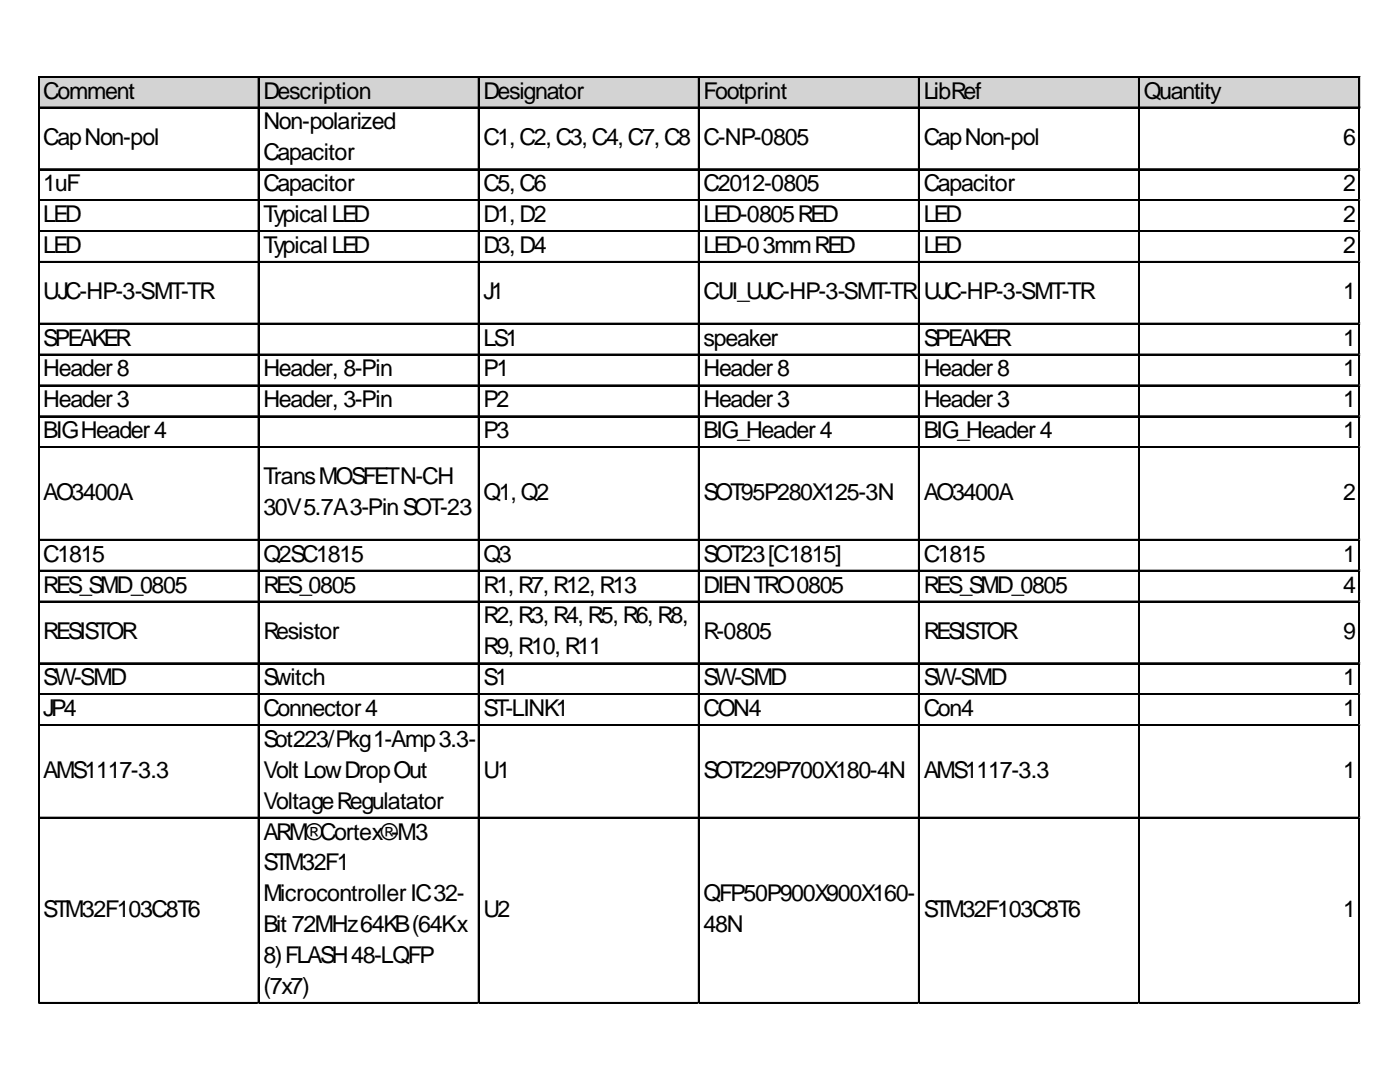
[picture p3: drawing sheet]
<svg xmlns="http://www.w3.org/2000/svg" width="279mm" height="216mm" viewBox="0 0 279 216" stroke-linecap="round" stroke-linejoin="round" font-family="sans-serif">
<defs><g id="words">
<g font-size="4.6">
<text x="8.6" y="19.7">Comment</text>
<text x="52.6" y="19.7">Description</text>
<text x="96.5" y="19.7">Designator</text>
<text x="140.4" y="19.7">Footprint</text>
<text x="184.3" y="19.7">LibRef</text>
<text x="228.3" y="19.7">Quantity</text>
<text x="8.6" y="28.9">CapNon-pol</text>
<text x="52.6" y="25.8">Non-polarized</text>
<text x="96.5" y="28.9">C1,C2,C3,C4,C7,C8</text>
<text x="140.4" y="28.9">C-NP-0805</text>
<text x="184.3" y="28.9">CapNon-pol</text>
<text x="268.1" y="28.9">6</text>
<text x="52.6" y="32">Capacitor</text>
<text x="8.6" y="38.1">1uF</text>
<text x="52.6" y="38.1">Capacitor</text>
<text x="96.5" y="38.1">C5,C6</text>
<text x="140.4" y="38.1">C2012-0805</text>
<text x="184.3" y="38.1">Capacitor</text>
<text x="268.1" y="38.1">2</text>
<text x="8.6" y="44.3">LED</text>
<text x="52.6" y="44.3">TypicalLED</text>
<text x="96.5" y="44.3">D1,D2</text>
<text x="140.4" y="44.3">LED-0805RED</text>
<text x="184.3" y="44.3">LED</text>
<text x="268.1" y="44.3">2</text>
<text x="8.6" y="50.5">LED</text>
<text x="52.6" y="50.5">TypicalLED</text>
<text x="96.5" y="50.5">D3,D4</text>
<text x="140.4" y="50.5">LED-03mmRED</text>
<text x="184.3" y="50.5">LED</text>
<text x="268.1" y="50.5">2</text>
<text x="8.6" y="59.7">UJC-HP-3-SMT-TR</text>
<text x="96.5" y="59.7">J1</text>
<text x="140.4" y="59.7">CUI_UJC-HP-3-SMT-TR</text>
<text x="184.3" y="59.7">UJC-HP-3-SMT-TR</text>
<text x="268.1" y="59.7">1</text>
<text x="8.6" y="68.9">SPEAKER</text>
<text x="96.5" y="68.9">LS1</text>
<text x="140.4" y="68.9">speaker</text>
<text x="184.3" y="68.9">SPEAKER</text>
<text x="268.1" y="68.9">1</text>
<text x="8.6" y="75.1">Header8</text>
<text x="52.6" y="75.1">Header, 8-Pin</text>
<text x="96.5" y="75.1">P1</text>
<text x="140.4" y="75.1">Header8</text>
<text x="184.3" y="75.1">Header8</text>
<text x="268.1" y="75.1">1</text>
<text x="8.6" y="81.3">Header3</text>
<text x="52.6" y="81.3">Header, 3-Pin</text>
<text x="96.5" y="81.3">P2</text>
<text x="140.4" y="81.3">Header3</text>
<text x="184.3" y="81.3">Header3</text>
<text x="268.1" y="81.3">1</text>
<text x="8.6" y="87.4">BIGHeader4</text>
<text x="96.5" y="87.4">P3</text>
<text x="140.4" y="87.4">BIG_Header4</text>
<text x="184.3" y="87.4">BIG_Header4</text>
<text x="268.1" y="87.4">1</text>
<text x="8.6" y="99.8">AO3400A</text>
<text x="52.6" y="96.7">TransMOSFETN-CH</text>
<text x="96.5" y="99.8">Q1,Q2</text>
<text x="140.4" y="99.8">SOT95P280X125-3N</text>
<text x="184.3" y="99.8">AO3400A</text>
<text x="268.1" y="99.8">2</text>
<text x="52.6" y="102.8">30V5.7A3-PinSOT-23</text>
<text x="8.6" y="112.1">C1815</text>
<text x="52.6" y="112.1">Q2SC1815</text>
<text x="96.5" y="112.1">Q3</text>
<text x="140.4" y="112.1">SOT23[C1815]</text>
<text x="184.3" y="112.1">C1815</text>
<text x="268.1" y="112.1">1</text>
<text x="8.6" y="118.2">RES_SMD_0805</text>
<text x="52.6" y="118.2">RES_0805</text>
<text x="96.5" y="118.2">R1,R7,R12,R13</text>
<text x="140.4" y="118.2">DIENTRO0805</text>
<text x="184.3" y="118.2">RES_SMD_0805</text>
<text x="268.1" y="118.2">4</text>
<text x="96.5" y="124.4">R2,R3,R4,R5,R6,R8,</text>
<text x="8.6" y="127.5">RESISTOR</text>
<text x="52.6" y="127.5">Resistor</text>
<text x="96.5" y="130.6">R9,R10,R11</text>
<text x="140.4" y="127.5">R-0805</text>
<text x="184.3" y="127.5">RESISTOR</text>
<text x="268.1" y="127.5">9</text>
<text x="8.6" y="136.7">SW-SMD</text>
<text x="52.6" y="136.7">Switch</text>
<text x="96.5" y="136.7">S1</text>
<text x="140.4" y="136.7">SW-SMD</text>
<text x="184.3" y="136.7">SW-SMD</text>
<text x="268.1" y="136.7">1</text>
<text x="8.6" y="142.9">JP4</text>
<text x="52.6" y="142.9">Connector4</text>
<text x="96.5" y="142.9">ST-LINK1</text>
<text x="140.4" y="142.9">CON4</text>
<text x="184.3" y="142.9">Con4</text>
<text x="268.1" y="142.9">1</text>
<text x="52.6" y="149">Sot223/Pkg1-Amp3.3-</text>
<text x="8.6" y="155.2">AMS1117-3.3</text>
<text x="52.6" y="155.2">Volt LowDropOut</text>
<text x="96.5" y="155.2">U1</text>
<text x="140.4" y="155.2">SOT229P700X180-4N</text>
<text x="184.3" y="155.2">AMS1117-3.3</text>
<text x="268.1" y="155.2">1</text>
<text x="52.6" y="161.4">VoltageRegulatator</text>
<text x="52.6" y="167.5">ARM®Cortex®-M3</text>
<text x="52.6" y="173.7">STM32F1</text>
<text x="52.6" y="179.8">MicrocontrollerIC32-</text>
<text x="140.4" y="179.8">QFP50P900X900X160-</text>
<text x="8.6" y="182.9">STM32F103C8T6</text>
<text x="96.5" y="182.9">U2</text>
<text x="184.3" y="182.9">STM32F103C8T6</text>
<text x="268.1" y="182.9">1</text>
<text x="52.6" y="186">Bit 72MHz64KB(64Kx</text>
<text x="140.4" y="186">48N</text>
<text x="52.6" y="192.2">8)FLASH48-LQFP</text>
<text x="52.6" y="198.3">(7x7)</text>
</g>
</g></defs>
<path d="M7.8 15.4h263.7v6.2h-263.7z" fill="#d3d3d3"/>
<g fill="none" stroke="#000" stroke-width=".26">
<path d="M7.6 15.2v185.1M7.7 15.2v185.1M7.9 15.2h263.5M7.9 15.3h263.5M51.5 15.5v184.8M51.7 15.5v184.8M95.5 15.5v184.8M95.6 15.5v184.8M139.4 15.5v184.8M139.5 15.5v184.8M183.3 15.5v184.8M183.4 15.5v184.8"/>
<path d="M227.2 15.5v184.8M227.4 15.5v184.8M271.2 15.5v184.8M271.3 15.5v184.8M7.9 21.4h263.5M7.9 21.5h263.5M7.9 33.7h263.5M7.9 33.8h263.5M7.9 39.9h263.5M7.9 40h263.5M7.9 46h263.5M7.9 46.2h263.5"/>
<path d="M7.9 52.2h263.5M7.9 52.3h263.5M7.9 64.5h263.5M7.9 64.6h263.5M7.9 70.7h263.5M7.9 70.8h263.5M7.9 76.8h263.5M7.9 77h263.5M7.9 83h263.5M7.9 83.1h263.5M7.9 89.2h263.5M7.9 89.3h263.5"/>
<path d="M7.9 107.6h263.5M7.9 107.8h263.5M7.9 113.8h263.5M7.9 113.9h263.5M7.9 120h263.5M7.9 120.1h263.5M7.9 132.3h263.5M7.9 132.4h263.5M7.9 138.4h263.5M7.9 138.6h263.5M7.9 144.6h263.5M7.9 144.7h263.5"/>
<path d="M7.9 163.1h263.5M7.9 163.2h263.5M7.9 200.1h263.5M7.9 200.2h263.5"/>
</g>
<path d="M7.6 200.3v.1" fill="none" stroke="#e0e0e0" stroke-width=".26"/>
<path d="M7.6 200.3l.3 .1z" fill="#e0e0e0"/>
<path d="M51.5 200.3v.1" fill="none" stroke="#e0e0e0" stroke-width=".26"/>
<path d="M51.5 200.3l.3 .1z" fill="#e0e0e0"/>
<path d="M95.5 200.3v.1" fill="none" stroke="#e0e0e0" stroke-width=".26"/>
<path d="M95.5 200.3l.2 .1z" fill="#e0e0e0"/>
<path d="M139.4 200.3v.1" fill="none" stroke="#e0e0e0" stroke-width=".26"/>
<path d="M139.4 200.3l.2 .1z" fill="#e0e0e0"/>
<path d="M183.3 200.3v.1" fill="none" stroke="#e0e0e0" stroke-width=".26"/>
<path d="M183.3 200.3l.3 .1z" fill="#e0e0e0"/>
<path d="M227.2 200.3v.1" fill="none" stroke="#e0e0e0" stroke-width=".26"/>
<path d="M227.2 200.3l.3 .1z" fill="#e0e0e0"/>
<path d="M271.2 200.3v.1" fill="none" stroke="#e0e0e0" stroke-width=".26"/>
<path d="M271.2 200.3l.2 .1z" fill="#e0e0e0"/>
<path d="M271.4 33.7h.1" fill="none" stroke="#e0e0e0" stroke-width=".26"/>
<path d="M271.4 33.7l.1 .3z" fill="#e0e0e0"/>
<path d="M271.4 39.9h.1" fill="none" stroke="#e0e0e0" stroke-width=".26"/>
<path d="M271.4 39.9l.1 .2z" fill="#e0e0e0"/>
<path d="M271.4 46h.1" fill="none" stroke="#e0e0e0" stroke-width=".26"/>
<path d="M271.4 46l.1 .3z" fill="#e0e0e0"/>
<path d="M271.4 52.2h.1" fill="none" stroke="#e0e0e0" stroke-width=".26"/>
<path d="M271.4 52.2l.1 .2z" fill="#e0e0e0"/>
<path d="M271.4 64.5h.1" fill="none" stroke="#e0e0e0" stroke-width=".26"/>
<path d="M271.4 64.5l.1 .3z" fill="#e0e0e0"/>
<path d="M271.4 70.7h.1" fill="none" stroke="#e0e0e0" stroke-width=".26"/>
<path d="M271.4 70.7l.1 .2z" fill="#e0e0e0"/>
<path d="M271.4 76.8h.1" fill="none" stroke="#e0e0e0" stroke-width=".26"/>
<path d="M271.4 76.8l.1 .3z" fill="#e0e0e0"/>
<path d="M271.4 83h.1" fill="none" stroke="#e0e0e0" stroke-width=".26"/>
<path d="M271.4 83l.1 .2z" fill="#e0e0e0"/>
<path d="M271.4 89.2h.1" fill="none" stroke="#e0e0e0" stroke-width=".26"/>
<path d="M271.4 89.2l.1 .2z" fill="#e0e0e0"/>
<path d="M271.4 107.6h.1" fill="none" stroke="#e0e0e0" stroke-width=".26"/>
<path d="M271.4 107.6l.1 .3z" fill="#e0e0e0"/>
<path d="M271.4 113.8h.1" fill="none" stroke="#e0e0e0" stroke-width=".26"/>
<path d="M271.4 113.8l.1 .3z" fill="#e0e0e0"/>
<path d="M271.4 120h.1" fill="none" stroke="#e0e0e0" stroke-width=".26"/>
<path d="M271.4 120l.1 .2z" fill="#e0e0e0"/>
<path d="M271.4 132.3h.1" fill="none" stroke="#e0e0e0" stroke-width=".26"/>
<path d="M271.4 132.3l.1 .2z" fill="#e0e0e0"/>
<path d="M271.4 138.4h.1" fill="none" stroke="#e0e0e0" stroke-width=".26"/>
<path d="M271.4 138.4l.1 .3z" fill="#e0e0e0"/>
<path d="M271.4 144.6h.1" fill="none" stroke="#e0e0e0" stroke-width=".26"/>
<path d="M271.4 144.6l.1 .3z" fill="#e0e0e0"/>
<path d="M271.4 163.1h.1" fill="none" stroke="#e0e0e0" stroke-width=".26"/>
<path d="M271.4 163.1l.1 .2z" fill="#e0e0e0"/>
<path d="M271.4 200.1h.1" fill="none" stroke="#e0e0e0" stroke-width=".26"/>
<path d="M271.4 200.1l.1 .2z" fill="#e0e0e0"/>
<use href="#words"/>
</svg>
